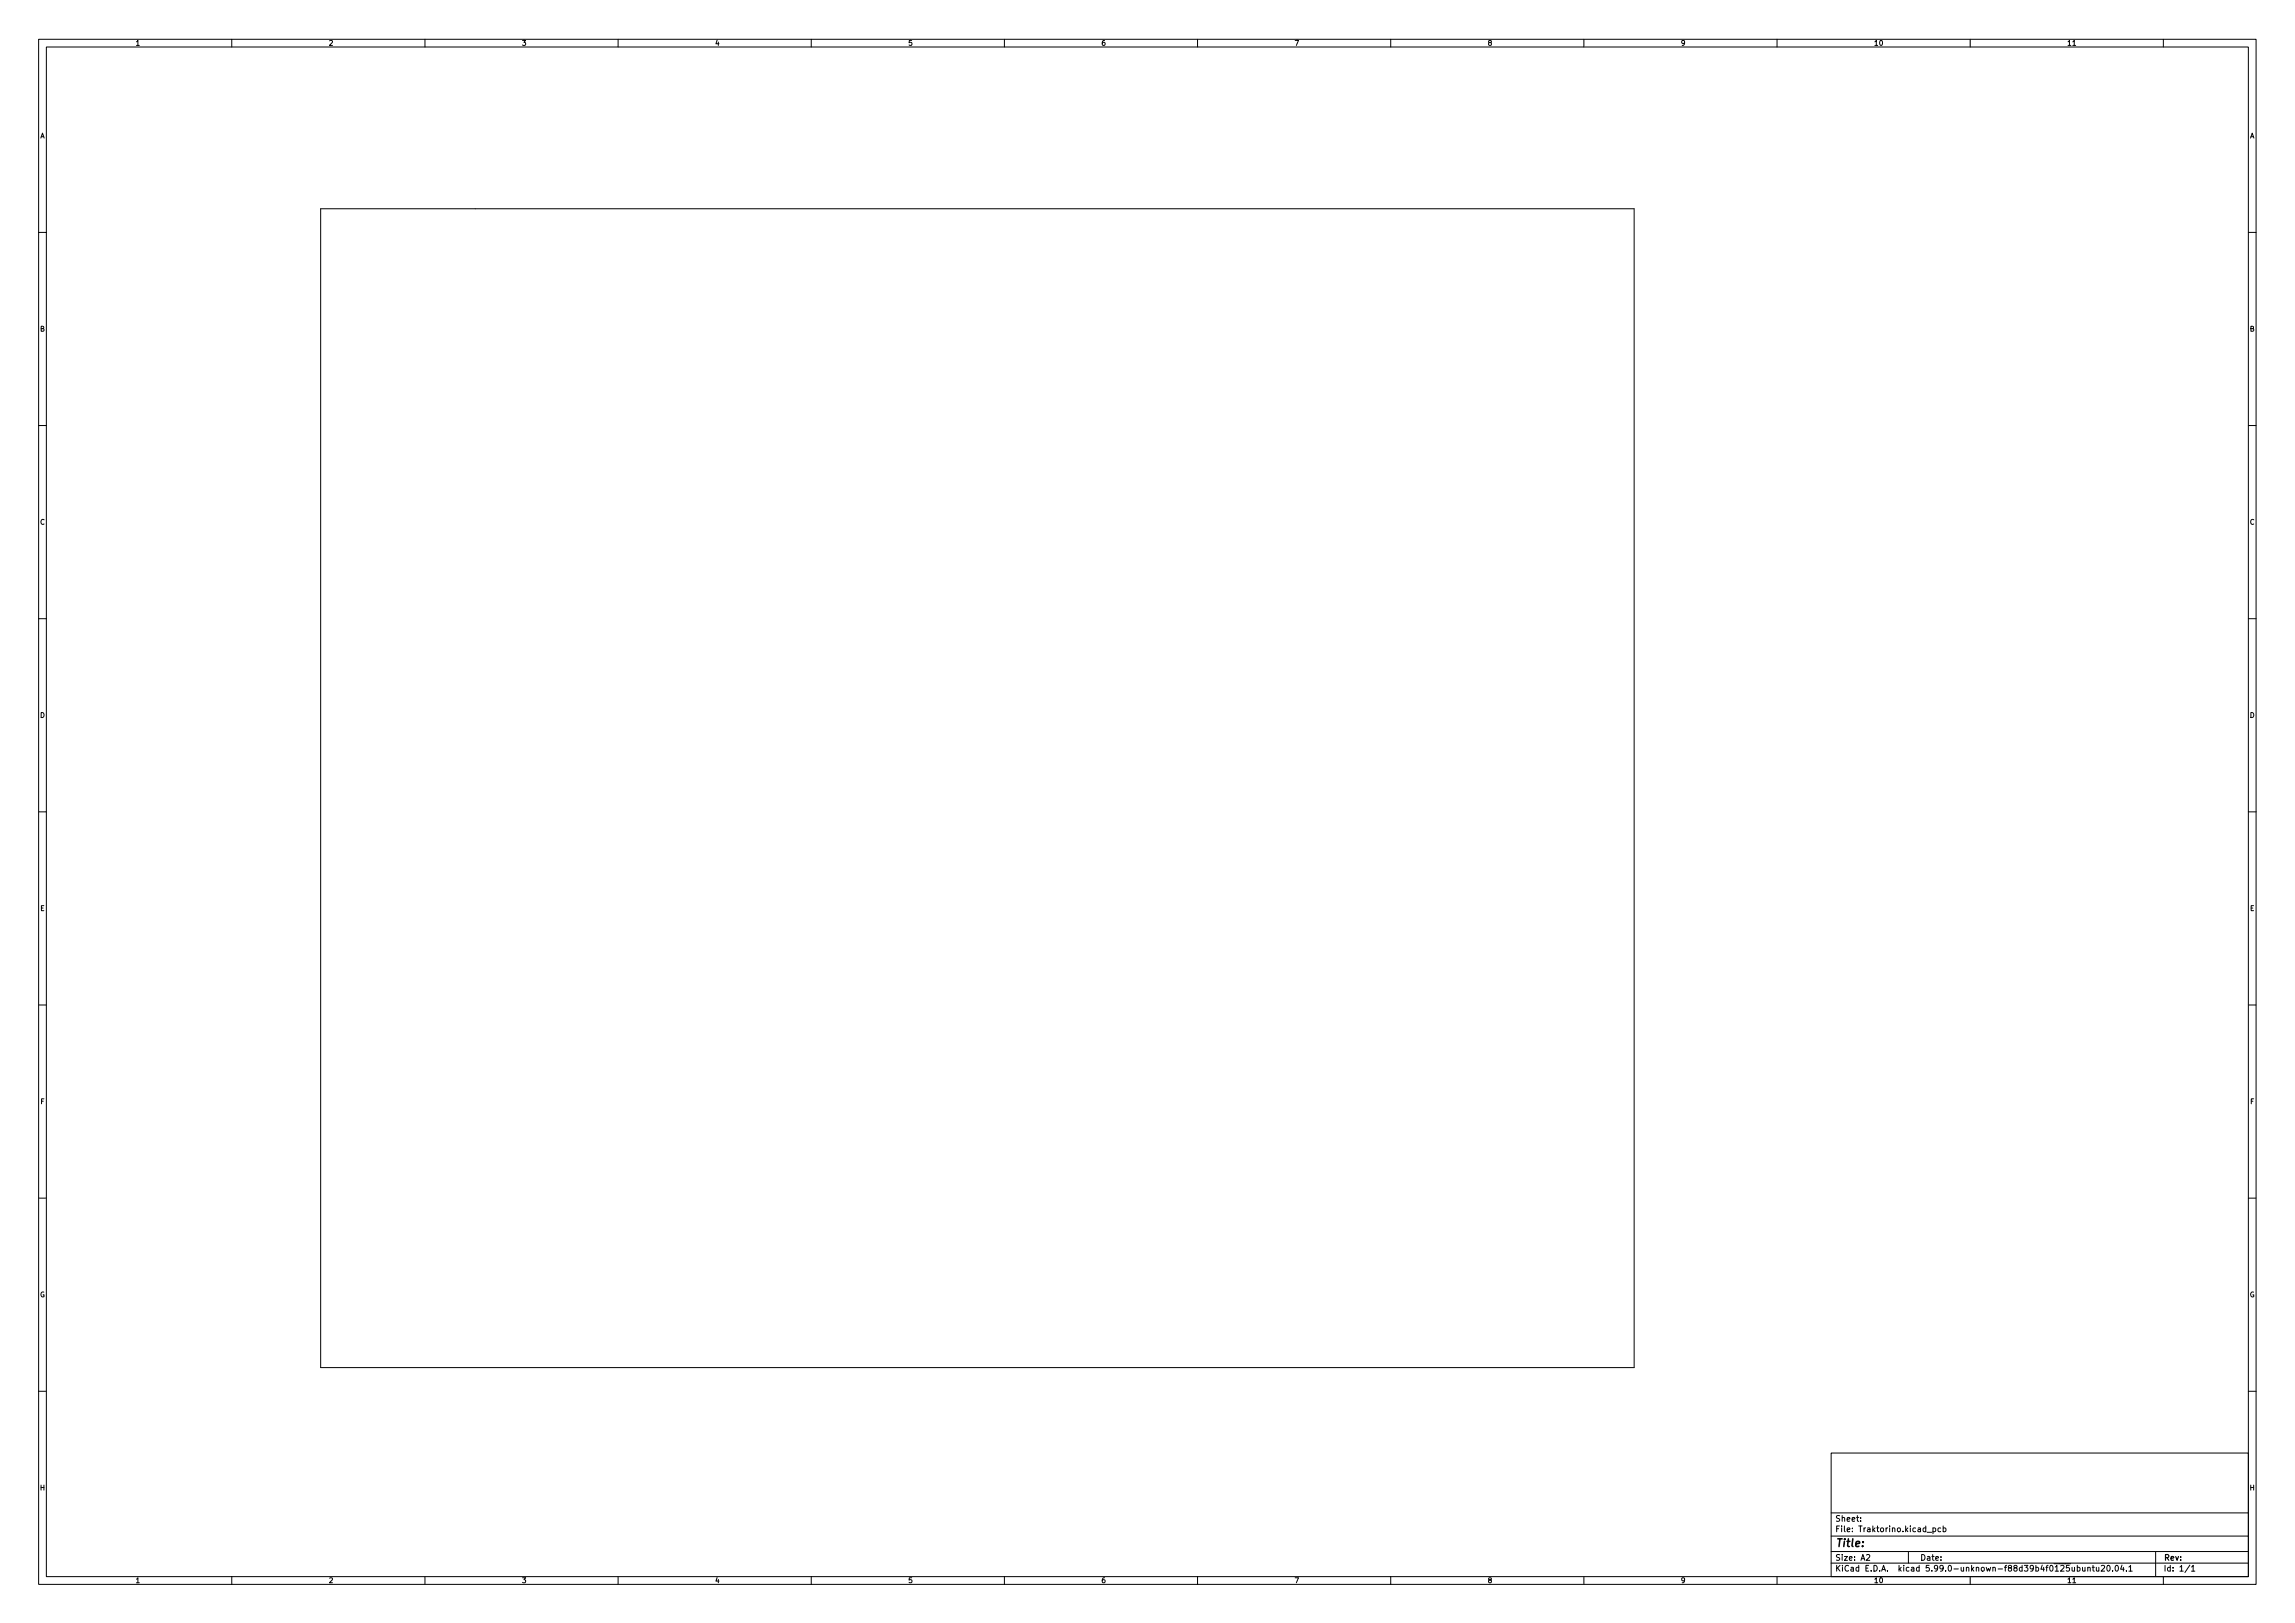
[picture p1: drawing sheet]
<svg xmlns="http://www.w3.org/2000/svg" width="594mm" height="420mm" viewBox="0 0 594 420" stroke-linecap="round" stroke-linejoin="round" font-family="sans-serif">
<defs><g id="words">
<text font-size="2.8" x="475" y="400.5">Title:</text>
<g font-size="2.1">
<text x="475" y="393.9">Sheet:</text>
<text x="475" y="396.6">File: Traktorino.kicad_pcb</text>
<text x="475" y="406.8">KiCad E.D.A. kicad 5.99.0-unknown-f88d39b4f0~125~ubuntu20.04.1</text>
<text x="475" y="404">Size: A2</text>
<text x="497" y="404">Date:</text>
<text x="560" y="404">Rev:</text>
<text x="560" y="406.8">Id: 1/1</text>
</g>
<g font-size="1.8">
<text x="35" y="11.8">1</text>
<text x="85" y="11.8">2</text>
<text x="135" y="11.8">3</text>
<text x="185" y="11.8">4</text>
<text x="235" y="11.8">5</text>
<text x="285" y="11.8">6</text>
<text x="335" y="11.8">7</text>
<text x="385" y="11.8">8</text>
<text x="435" y="11.8">9</text>
<text x="485" y="11.8">10</text>
<text x="535" y="11.8">11</text>
<text x="10.3" y="35.8">A</text>
<text x="582.4" y="35.8">A</text>
<text x="10.3" y="85.8">B</text>
<text x="582.4" y="85.8">B</text>
<text x="10.3" y="135.8">C</text>
<text x="582.4" y="135.8">C</text>
<text x="10.3" y="185.8">D</text>
<text x="582.4" y="185.8">D</text>
<text x="10.4" y="235.8">E</text>
<text x="582.4" y="235.8">E</text>
<text x="10.4" y="285.8">F</text>
<text x="582.5" y="285.8">F</text>
<text x="10.3" y="335.8">G</text>
<text x="582.3" y="335.8">G</text>
<text x="10.3" y="385.8">H</text>
<text x="582.4" y="385.8">H</text>
<text x="35" y="409.8">1</text>
<text x="85" y="409.8">2</text>
<text x="135" y="409.8">3</text>
<text x="185" y="409.8">4</text>
<text x="235" y="409.8">5</text>
<text x="285" y="409.8">6</text>
<text x="335" y="409.8">7</text>
<text x="385" y="409.8">8</text>
<text x="435" y="409.8">9</text>
<text x="485" y="409.8">10</text>
<text x="535" y="409.8">11</text>
</g>
</g></defs>
<g fill="none" stroke="#000" stroke-width=".26">
<path d="M10 10.2h574v400h-574zM12 12.2h570v396h-570zM60 10.2v2M110 10.2v2M160 10.2v2M210 10.2v2M260 10.2v2M310 10.2v2M360 10.2v2M410 10.2v2M460 10.2v2M510 10.2v2"/>
<path d="M536.6 11.8h.7M560 10.2v2M83 54h340v300h-340zM10 60.2h2M582 60.2h2M10 110.2h2M582 110.2h2M10 160.2h2M582 160.2h2M10 210.2h2M582 210.2h2M10 260.2h2"/>
<path d="M582 260.2h2M10 310.2h2M582 310.2h2M10 360.2h2M474 376.2h108v32h-108zM582 360.2h2M474 397.7h108M474 391.7h108M481.7 393.7v.1M481.7 392.9v.2M498.9 396.7h1.1M500.4 395.6l.4-.1 .3 .3-.2 .7h-.5"/>
<path d="M500.4 395.5v1.5M502.4 395.6l-.5-.1-.3 .3 .2 .7h.6M503 395.6l.4-.1 .3 .3-.1 .7h-.6M503 395v1.5M60 408.2v2M110 408.2v2M160 408.2v2M210 408.2v2M260 408.2v2M310 408.2v2M360 408.2v2M410 408.2v2"/>
<path d="M460 408.2v2M474 404.7h108M474 401.7h108M483.2 402.6l.5-.2 .3 .5-.9 1h.9M494 401.7v3M510 408.2v2M536.6 409.7h.7M539.1 405.7l.1 1 .5-.1M539.7 405.7v1M540.4 405.9l.6-.1 .1 .9M540.4 405.7v1M541.6 405.7h.6"/>
<path d="M541.8 405.2v1.3l.4 .2M542.7 405.7v1l.6-.1M543.3 405.7v1M543.9 405.4l.6-.2 .3 .5-.9 1h.9M545.6 405.3l.1-.1a.8 .8 0 0 1 .5 .8 .8 .8 0 0 1-.5 .7 1 1 0 0 1-.1-1.4zM546.9 406.6v.1M547.7 405.3l.2-.1a.8 .8 0 0 1 .5 .8 .8 .8 0 0 1-.5 .7 .99 .99 0 0 1-.2-1.4zM549.3 405.2l-.4 1h1M549.7 405.7v1M550.4 406.6v.1M551.1 405.7l.4-.5v1.5M551.1 406.7h.8"/>
<path d="M558 401.7v6.5M560 408.2v2M566.9 405.2l-1.3 1.9M567.3 405.7l.4-.5v1.5M567.3 406.7h.8"/>
</g>
<use href="#words"/>
</svg>
